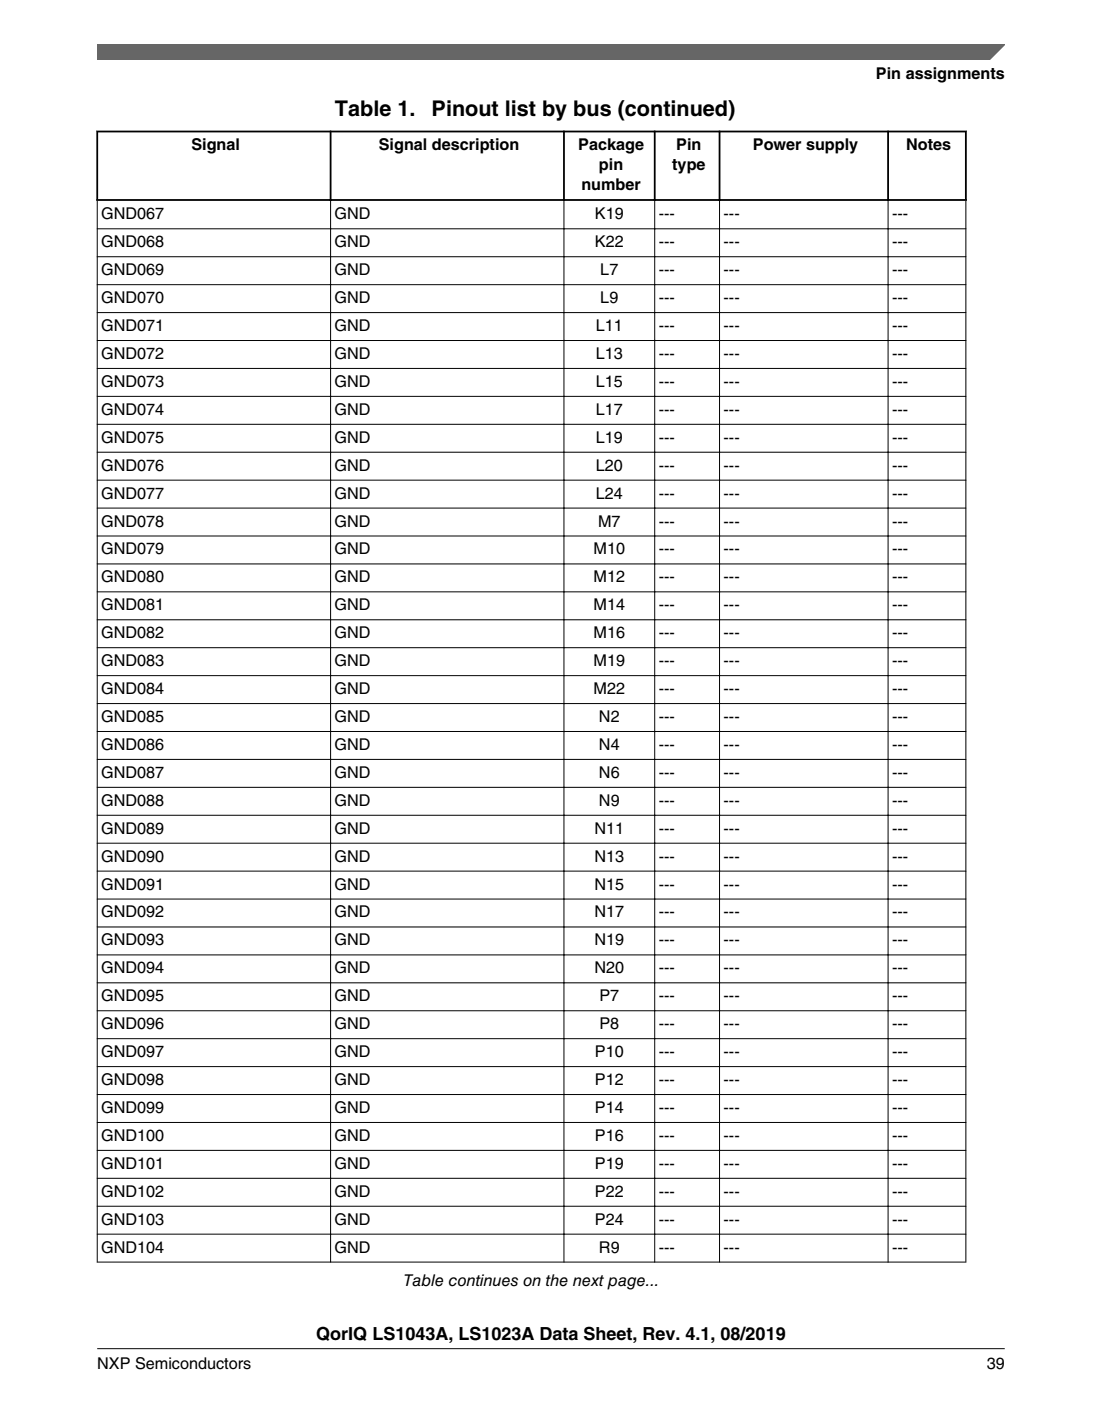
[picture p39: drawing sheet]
<svg xmlns="http://www.w3.org/2000/svg" width="216mm" height="274mm" viewBox="0 0 216 274" stroke-linecap="round" stroke-linejoin="round" font-family="sans-serif">
<defs><g id="words">
<g font-size="4.2">
<text x="65.6" y="22.7">Table 1.</text>
<text x="84.6" y="22.7">Pinout list by bus (continued)</text>
</g>
<text font-size="3.5" x="62" y="262.3">QorIQ LS1043A, LS1023A Data Sheet, Rev. 4.1, 08/2019</text>
<g font-size="3.2">
<text x="171.6" y="15.5">Pin assignments</text>
<text x="37.5" y="29.4">Signal</text>
<text x="74.2" y="29.4">Signal description</text>
<text x="113.3" y="29.4">Package</text>
<text x="132.5" y="29.4">Pin</text>
<text x="147.5" y="29.4">Power supply</text>
<text x="177.6" y="29.4">Notes</text>
<text x="117.4" y="33.3">pin</text>
<text x="131.7" y="33.3">type</text>
<text x="113.9" y="37.2">number</text>
<text x="19.8" y="42.9">GND067</text>
<text x="65.6" y="42.9">GND</text>
<text x="116.6" y="42.9">K19</text>
<text x="129.1" y="42.9">---</text>
<text x="141.8" y="42.9">---</text>
<text x="174.8" y="42.9">---</text>
<text x="19.8" y="48.4">GND068</text>
<text x="19.8" y="53.9">GND069</text>
<text x="65.6" y="48.4">GND</text>
<text x="65.6" y="53.9">GND</text>
<text x="116.6" y="48.4">K22</text>
<text x="117.6" y="53.9">L7</text>
<text x="129.1" y="48.4">---</text>
<text x="129.1" y="53.9">---</text>
<text x="141.8" y="48.4">---</text>
<text x="141.8" y="53.9">---</text>
<text x="174.8" y="48.4">---</text>
<text x="174.8" y="53.9">---</text>
<text x="19.8" y="59.3">GND070</text>
<text x="65.6" y="59.3">GND</text>
<text x="117.6" y="59.3">L9</text>
<text x="129.1" y="59.3">---</text>
<text x="141.8" y="59.3">---</text>
<text x="174.8" y="59.3">---</text>
<text x="19.8" y="64.8">GND071</text>
<text x="65.6" y="64.8">GND</text>
<text x="116.7" y="64.8">L11</text>
<text x="129.1" y="64.8">---</text>
<text x="141.8" y="64.8">---</text>
<text x="174.8" y="64.8">---</text>
<text x="19.8" y="70.3">GND072</text>
<text x="65.6" y="70.3">GND</text>
<text x="116.7" y="70.3">L13</text>
<text x="129.1" y="70.3">---</text>
<text x="141.8" y="70.3">---</text>
<text x="174.8" y="70.3">---</text>
<text x="19.8" y="75.8">GND073</text>
<text x="65.6" y="75.8">GND</text>
<text x="116.7" y="75.8">L15</text>
<text x="129.1" y="75.8">---</text>
<text x="141.8" y="75.8">---</text>
<text x="174.8" y="75.8">---</text>
<text x="19.8" y="81.2">GND074</text>
<text x="65.6" y="81.2">GND</text>
<text x="116.7" y="81.2">L17</text>
<text x="129.1" y="81.2">---</text>
<text x="141.8" y="81.2">---</text>
<text x="174.8" y="81.2">---</text>
<text x="19.8" y="86.7">GND075</text>
<text x="65.6" y="86.7">GND</text>
<text x="116.7" y="86.7">L19</text>
<text x="129.1" y="86.7">---</text>
<text x="141.8" y="86.7">---</text>
<text x="174.8" y="86.7">---</text>
<text x="19.8" y="92.2">GND076</text>
<text x="65.6" y="92.2">GND</text>
<text x="116.7" y="92.2">L20</text>
<text x="129.1" y="92.2">---</text>
<text x="141.8" y="92.2">---</text>
<text x="174.8" y="92.2">---</text>
<text x="19.8" y="97.6">GND077</text>
<text x="65.6" y="97.6">GND</text>
<text x="116.7" y="97.6">L24</text>
<text x="129.1" y="97.6">---</text>
<text x="141.8" y="97.6">---</text>
<text x="174.8" y="97.6">---</text>
<text x="19.8" y="103.1">GND078</text>
<text x="65.6" y="103.1">GND</text>
<text x="117.2" y="103.1">M7</text>
<text x="129.1" y="103.1">---</text>
<text x="141.8" y="103.1">---</text>
<text x="174.8" y="103.1">---</text>
<text x="19.8" y="108.6">GND079</text>
<text x="65.6" y="108.6">GND</text>
<text x="116.3" y="108.6">M10</text>
<text x="129.1" y="108.6">---</text>
<text x="141.8" y="108.6">---</text>
<text x="174.8" y="108.6">---</text>
<text x="19.8" y="114">GND080</text>
<text x="19.8" y="119.5">GND081</text>
<text x="65.6" y="114">GND</text>
<text x="65.6" y="119.5">GND</text>
<text x="116.3" y="114">M12</text>
<text x="116.3" y="119.5">M14</text>
<text x="129.1" y="114">---</text>
<text x="129.1" y="119.5">---</text>
<text x="141.8" y="114">---</text>
<text x="141.8" y="119.5">---</text>
<text x="174.8" y="114">---</text>
<text x="174.8" y="119.5">---</text>
<text x="19.8" y="125">GND082</text>
<text x="65.6" y="125">GND</text>
<text x="116.3" y="125">M16</text>
<text x="129.1" y="125">---</text>
<text x="141.8" y="125">---</text>
<text x="174.8" y="125">---</text>
<text x="19.8" y="130.4">GND083</text>
<text x="65.6" y="130.4">GND</text>
<text x="116.3" y="130.4">M19</text>
<text x="129.1" y="130.4">---</text>
<text x="141.8" y="130.4">---</text>
<text x="174.8" y="130.4">---</text>
<text x="19.8" y="135.9">GND084</text>
<text x="65.6" y="135.9">GND</text>
<text x="116.3" y="135.9">M22</text>
<text x="129.1" y="135.9">---</text>
<text x="141.8" y="135.9">---</text>
<text x="174.8" y="135.9">---</text>
<text x="19.8" y="141.4">GND085</text>
<text x="65.6" y="141.4">GND</text>
<text x="117.4" y="141.4">N2</text>
<text x="129.1" y="141.4">---</text>
<text x="141.8" y="141.4">---</text>
<text x="174.8" y="141.4">---</text>
<text x="19.8" y="146.8">GND086</text>
<text x="65.6" y="146.8">GND</text>
<text x="117.4" y="146.8">N4</text>
<text x="129.1" y="146.8">---</text>
<text x="141.8" y="146.8">---</text>
<text x="174.8" y="146.8">---</text>
<text x="19.8" y="152.3">GND087</text>
<text x="65.6" y="152.3">GND</text>
<text x="117.4" y="152.3">N6</text>
<text x="129.1" y="152.3">---</text>
<text x="141.8" y="152.3">---</text>
<text x="174.8" y="152.3">---</text>
<text x="19.8" y="157.8">GND088</text>
<text x="65.6" y="157.8">GND</text>
<text x="117.4" y="157.8">N9</text>
<text x="129.1" y="157.8">---</text>
<text x="141.8" y="157.8">---</text>
<text x="174.8" y="157.8">---</text>
<text x="19.8" y="163.2">GND089</text>
<text x="65.6" y="163.2">GND</text>
<text x="116.5" y="163.2">N11</text>
<text x="129.1" y="163.2">---</text>
<text x="141.8" y="163.2">---</text>
<text x="174.8" y="163.2">---</text>
<text x="19.8" y="168.7">GND090</text>
<text x="65.6" y="168.7">GND</text>
<text x="116.5" y="168.7">N13</text>
<text x="129.1" y="168.7">---</text>
<text x="141.8" y="168.7">---</text>
<text x="174.8" y="168.7">---</text>
<text x="19.8" y="174.2">GND091</text>
<text x="19.8" y="179.6">GND092</text>
<text x="65.6" y="174.2">GND</text>
<text x="65.6" y="179.6">GND</text>
<text x="116.5" y="174.2">N15</text>
<text x="116.5" y="179.6">N17</text>
<text x="129.1" y="174.2">---</text>
<text x="129.1" y="179.6">---</text>
<text x="141.8" y="174.2">---</text>
<text x="141.8" y="179.6">---</text>
<text x="174.8" y="174.2">---</text>
<text x="174.8" y="179.6">---</text>
<text x="19.8" y="185.1">GND093</text>
<text x="65.6" y="185.1">GND</text>
<text x="116.5" y="185.1">N19</text>
<text x="129.1" y="185.1">---</text>
<text x="141.8" y="185.1">---</text>
<text x="174.8" y="185.1">---</text>
<text x="19.8" y="190.6">GND094</text>
<text x="65.6" y="190.6">GND</text>
<text x="116.5" y="190.6">N20</text>
<text x="129.1" y="190.6">---</text>
<text x="141.8" y="190.6">---</text>
<text x="174.8" y="190.6">---</text>
<text x="19.8" y="196">GND095</text>
<text x="65.6" y="196">GND</text>
<text x="117.4" y="196">P7</text>
<text x="129.1" y="196">---</text>
<text x="141.8" y="196">---</text>
<text x="174.8" y="196">---</text>
<text x="19.8" y="201.5">GND096</text>
<text x="65.6" y="201.5">GND</text>
<text x="117.4" y="201.5">P8</text>
<text x="129.1" y="201.5">---</text>
<text x="141.8" y="201.5">---</text>
<text x="174.8" y="201.5">---</text>
<text x="19.8" y="207">GND097</text>
<text x="65.6" y="207">GND</text>
<text x="116.6" y="207">P10</text>
<text x="129.1" y="207">---</text>
<text x="141.8" y="207">---</text>
<text x="174.8" y="207">---</text>
<text x="19.8" y="212.5">GND098</text>
<text x="65.6" y="212.5">GND</text>
<text x="116.6" y="212.5">P12</text>
<text x="129.1" y="212.5">---</text>
<text x="141.8" y="212.5">---</text>
<text x="174.8" y="212.5">---</text>
<text x="19.8" y="217.9">GND099</text>
<text x="65.6" y="217.9">GND</text>
<text x="116.6" y="217.9">P14</text>
<text x="129.1" y="217.9">---</text>
<text x="141.8" y="217.9">---</text>
<text x="174.8" y="217.9">---</text>
<text x="19.8" y="223.4">GND100</text>
<text x="65.6" y="223.4">GND</text>
<text x="116.6" y="223.4">P16</text>
<text x="129.1" y="223.4">---</text>
<text x="141.8" y="223.4">---</text>
<text x="174.8" y="223.4">---</text>
<text x="19.8" y="228.9">GND101</text>
<text x="65.6" y="228.9">GND</text>
<text x="116.6" y="228.9">P19</text>
<text x="129.1" y="228.9">---</text>
<text x="141.8" y="228.9">---</text>
<text x="174.8" y="228.9">---</text>
<text x="19.8" y="234.3">GND102</text>
<text x="19.8" y="239.8">GND103</text>
<text x="65.6" y="234.3">GND</text>
<text x="65.6" y="239.8">GND</text>
<text x="116.6" y="234.3">P22</text>
<text x="116.6" y="239.8">P24</text>
<text x="129.1" y="234.3">---</text>
<text x="129.1" y="239.8">---</text>
<text x="141.8" y="234.3">---</text>
<text x="141.8" y="239.8">---</text>
<text x="174.8" y="234.3">---</text>
<text x="174.8" y="239.8">---</text>
<text x="19.8" y="245.3">GND104</text>
<text x="65.6" y="245.3">GND</text>
<text x="117.4" y="245.3">R9</text>
<text x="129.1" y="245.3">---</text>
<text x="141.8" y="245.3">---</text>
<text x="174.8" y="245.3">---</text>
<text x="79.1" y="251.8">Table continues on the next page...</text>
<text x="19.1" y="268">NXP Semiconductors</text>
<text x="193.3" y="268">39</text>
</g>
</g></defs>
<path d="M18.9 25.8h170.5M18.9 39.2h170.5M19 25.6v13.7M64.8 25.6v13.7M110.5 25.6v13.7M128.3 25.6v13.7M141 25.6v13.7M174 25.6v13.7M189.2 25.6v13.7" fill="none" stroke="#000" stroke-width=".35"/>
<g fill="none" stroke="#000" stroke-width=".2">
<path d="M19 39.3v207.9M64.8 38.9v208.3M110.5 38.9v208.3M128.3 38.9v208.3M141 38.9v208.3M174 38.9v208.3M189.2 39.3v207.9M19 44.8h170.3M19 50.3h170.3M19 55.7h170.3M19 61.2h170.3M19 66.7h170.3"/>
<path d="M19 72.1h170.3M19 77.6h170.3M19 83.1h170.3M19 88.5h170.3M19 94h170.3M19 99.5h170.3M19 105h170.3M19 110.4h170.3M19 115.9h170.3M19 121.4h170.3M19 126.8h170.3M19 132.3h170.3"/>
<path d="M19 137.8h170.3M19 143.2h170.3M19 148.7h170.3M19 154.2h170.3M19 159.6h170.3M19 165.1h170.3M19 170.6h170.3M19 176h170.3M19 181.5h170.3M19 187h170.3M19 192.4h170.3M19 197.9h170.3"/>
<path d="M19 203.4h170.3M19 208.8h170.3M19 214.3h170.3M19 219.8h170.3M19 225.2h170.3M19 230.7h170.3M19 236.2h170.3M19 241.7h170.3M19 247.1h170.3"/>
</g>
<path d="M19 8.7h177.8l-5.6 3h-172.2z" fill="#666"/>
<path d="M19 11.7v-3h177.8l-3 3" fill="none" stroke="#666" stroke-width=".28"/>
<path d="M19 264.1h177.8" fill="none" stroke="#000" stroke-width=".2"/>
<use href="#words"/>
</svg>
